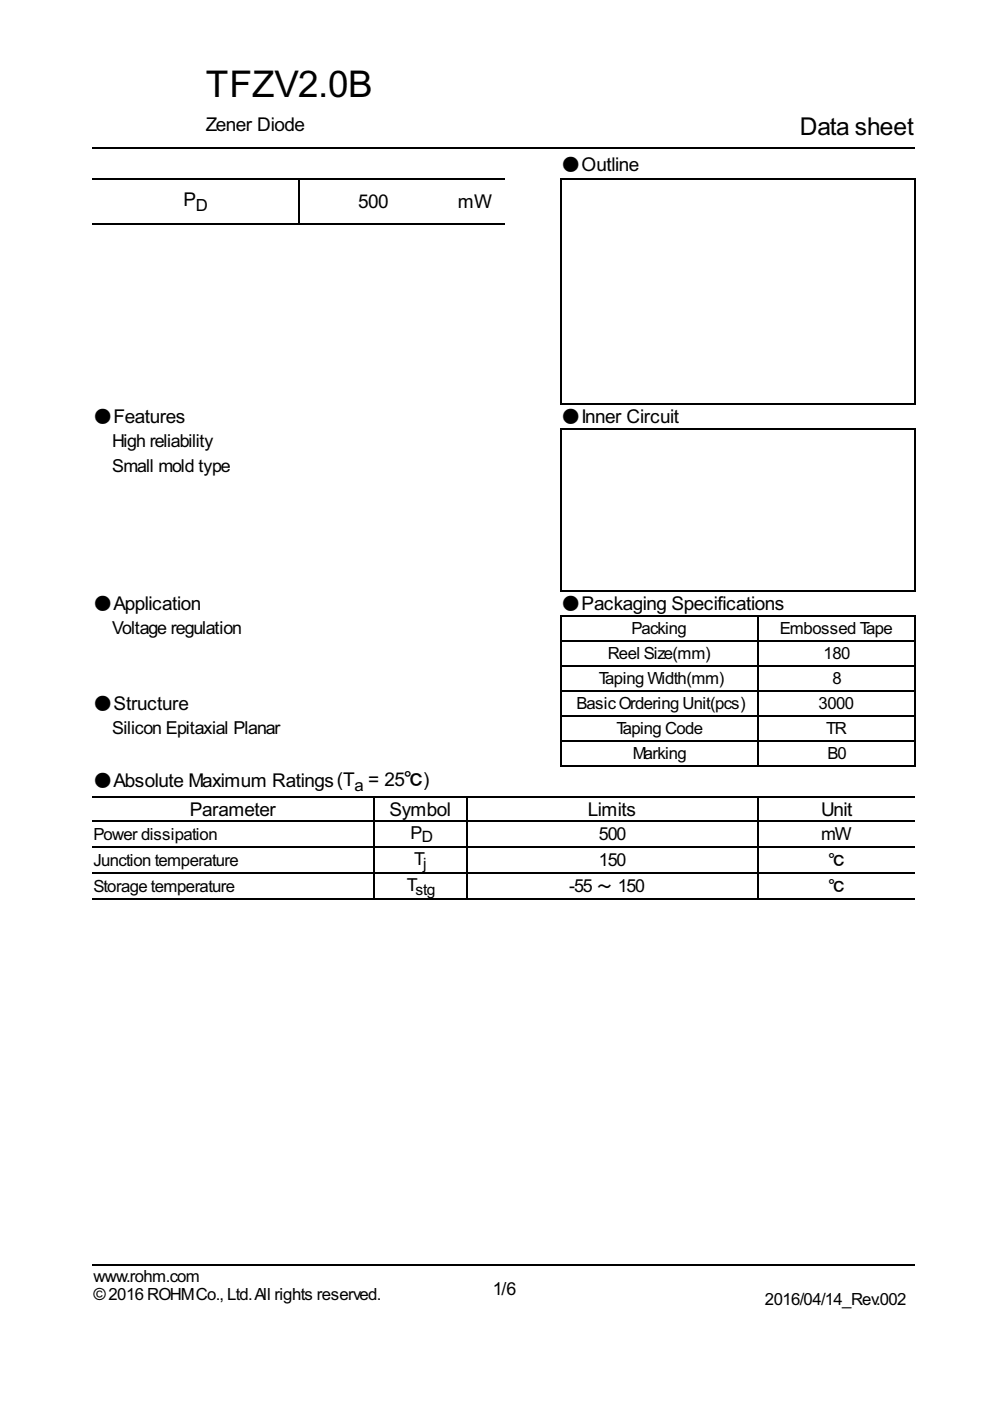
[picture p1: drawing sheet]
<svg xmlns="http://www.w3.org/2000/svg" width="210mm" height="297mm" viewBox="0 0 210 297" stroke-linecap="round" stroke-linejoin="round" font-family="sans-serif">
<defs><g id="words">
<text font-size="8.7" x="43.7" y="20.6">TFZV2.0B</text>
<text font-size="5.8" x="169.6" y="28.6">Data sheet</text>
<g font-size="4.5">
<text x="43.7" y="27.8">Zener Diode</text>
<text x="38.9" y="43.7">P</text>
<text x="75.9" y="44.2">500</text>
<text x="97.1" y="44.2">mW</text>
<text x="40.2" y="173">Parameter</text>
<text x="82.5" y="173">Symbol</text>
<text x="124.6" y="173">Limits</text>
<text x="174.1" y="173">Unit</text>
</g>
<g font-size="4.2">
<text x="23.8" y="94.7">High reliability</text>
<text x="23.8" y="100">Small mold type</text>
<text x="23.8" y="134.4">Voltage regulation</text>
<text x="23.8" y="155.6">Silicon Epitaxial Planar</text>
<text x="87" y="177.8">P</text>
<text x="127" y="178.1">500</text>
<text x="174.1" y="178.1">mW</text>
<text x="87.8" y="183.4">T</text>
<text x="127" y="183.6">150</text>
<text x="86.3" y="188.9">T</text>
<text x="120.6" y="189.2">-55</text>
<text x="131" y="189.2">150</text>
<text x="104.5" y="274.6">1/6</text>
</g>
<g font-size="4">
<text x="119.1" y="36.2">●Outline</text>
<text x="41.5" y="44.7">D</text>
<text x="19.8" y="89.7">●Features</text>
<text x="119.1" y="89.7">●Inner Circuit</text>
<text x="19.8" y="129.4">●Application</text>
<text x="119.1" y="129.4">●Packaging Specifications</text>
<text x="133.9" y="134.4">Packing</text>
<text x="165.4" y="134.4">Embossed Tape</text>
<text x="128.9" y="139.7">Reel Size(mm)</text>
<text x="174.6" y="139.7">180</text>
<text x="127" y="145">Taping Width(mm)</text>
<text x="176.5" y="145">8</text>
<text x="19.8" y="150.5">●Structure</text>
<text x="122.2" y="150.3">BasicOrdering Unit(pcs)</text>
<text x="130.7" y="155.6">Taping Code</text>
<text x="173.6" y="150.3">3000</text>
<text x="175.2" y="155.6">TR</text>
<text x="134.1" y="160.9">Marking</text>
<text x="175.4" y="160.9">B0</text>
<text x="19.8" y="167">●Absolute Maximum Ratings(Ta = 25℃)</text>
<text x="19.8" y="178.1">Powerdissipation</text>
<text x="19.8" y="183.6">Junction temperature</text>
<text x="19.8" y="189.2">Storage temperature</text>
<text x="19.8" y="271.7">www.rohm.com</text>
<text x="19.8" y="275.7">©2016 ROHMCo.,Ltd.All rights reserved.</text>
<text x="162.2" y="276.8">2016/04/14_Rev.002</text>
</g>
<g font-size="3.7">
<text x="89.4" y="178.6">D</text>
<text x="89.7" y="184.1">j</text>
<text x="88.1" y="189.7">stg</text>
</g>
<g font-size="3.4">
<text x="175.7" y="183.6">℃</text>
<text x="126.5" y="189.2">～</text>
<text x="175.7" y="189.2">℃</text>
</g>
</g></defs>
<g fill="none" stroke="#000" stroke-width=".26">
<path d="M19.6 31.4h174.3M19.6 38h87.3M63.4 37.8v9.8M118.8 38h75.4M118.9 37.8v47.9M194.1 37.8v47.9M19.6 47.5h87.3M118.8 85.6h75.4M118.8 90.9h75.4M118.9 90.8v34.6M194.1 90.8v34.6M118.8 125.3h75.4"/>
<path d="M118.8 130.6h75.4M118.8 135.9h75.4M118.9 130.4v32.1M160.7 130.4v32.1M194.1 130.4v32.1M118.8 141.2h75.4M118.8 146.4h75.4M118.8 151.7h75.4M118.8 157h75.4M19.6 168.9h174.3M19.6 174h174.3M19.6 179.5h174.3"/>
<path d="M79.2 168.8v22M99.1 168.8v22M118.8 162.3h75.4M160.7 168.8v22M19.6 185.1h174.3M19.6 190.6h174.3M19.6 268.2h174.3"/>
</g>
<use href="#words"/>
</svg>
